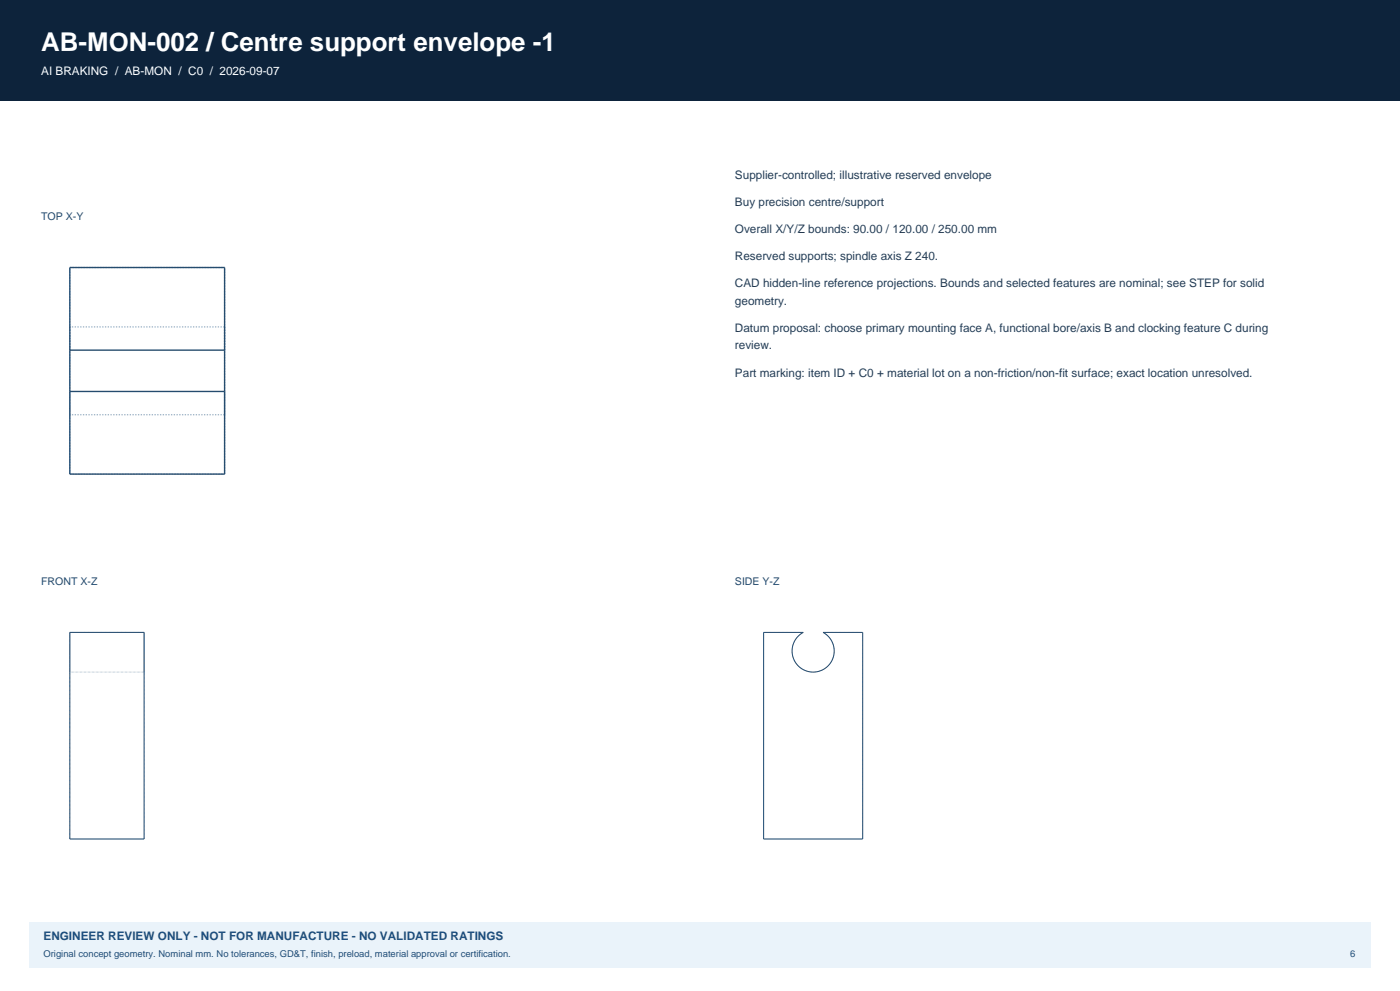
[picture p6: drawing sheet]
<svg xmlns="http://www.w3.org/2000/svg" width="420mm" height="297mm" viewBox="0 0 420 297" stroke-linecap="round" stroke-linejoin="round" font-family="sans-serif">
<defs><g id="words">
<text font-size="7.8" fill="#fff" x="12.3" y="15.2">AB-MON-002 / Centre support envelope -1</text>
<text font-size="3.5" fill="#fff" x="12.3" y="22.6">AI BRAKING / AB-MON / C0 / 2026-09-07</text>
<g font-size="3.5" fill="#243e57">
<text x="220.5" y="53.6">Supplier-controlled; illustrative reserved envelope</text>
<text x="220.5" y="61.7">Buy precision centre/support</text>
<text x="220.5" y="69.8">Overall X/Y/Z bounds: 90.00 / 120.00 / 250.00 mm</text>
<text x="220.5" y="77.9">Reserved supports; spindle axis Z 240.</text>
<text x="220.5" y="86">CAD hidden-line reference projections. Bounds and selected features are nominal; see STEP for solid</text>
<text x="220.5" y="91.3">geometry.</text>
<text x="220.5" y="99.4">Datum proposal: choose primary mounting face A, functional bore/axis B and clocking feature C during</text>
<text x="220.5" y="104.7">review.</text>
<text x="220.5" y="112.9">Part marking: item ID + C0 + material lot on a non-friction/non-fit surface; exact location unresolved.</text>
</g>
<text font-size="3.5" fill="#1b4e80" x="13.1" y="281.8">ENGINEER REVIEW ONLY - NOT FOR MANUFACTURE - NO VALIDATED RATINGS</text>
<g font-size="3.2" fill="#254c6e">
<text x="12.3" y="65.9">TOP X-Y</text>
<text x="12.3" y="175.3">FRONT X-Z</text>
<text x="220.5" y="175.3">SIDE Y-Z</text>
</g>
<g font-size="2.8" fill="#1b4e80">
<text x="13.1" y="286.8">Original concept geometry. Nominal mm. No tolerances, GD&amp;T, finish, preload, material approval or certification.</text>
<text x="405" y="286.8">6</text>
</g>
</g></defs>
<path d="M0 0h420v30h-420z" fill-rule="evenodd" fill="#0d233b"/>
<path d="M8.8 276.2h402.4v13.7h-402.4z" fill-rule="evenodd" fill="#eaf3fa"/>
<g fill="none" stroke="#a5bccd" stroke-width=".41" stroke-dasharray=".4 .4" stroke-linecap="butt">
<path d="M20.9 98v6.9M20.9 80.2h46.5M67.4 98v6.9M67.4 98h-46.5M20.9 117.3v7M20.9 104.9v-6.9M67.4 117.3v7M67.4 104.9v-6.9M20.9 124.3v-7M67.4 124.3v-7M67.4 124.3h-46.5M20.9 142.1v-61.9"/>
<path d="M20.9 142.1h46.5M67.4 142.1v-61.9"/>
</g>
<path d="M20.9 104.9v12.4M20.9 104.9v-24.7h46.5v24.7M20.9 117.3v24.8h46.5v-24.8M20.9 117.3h46.5M20.9 104.9h46.5M67.4 104.9v12.4" fill="none" stroke="#254c6e" stroke-width=".41"/>
<g fill="none" stroke="#a5bccd" stroke-width=".3" stroke-dasharray=".2 .2" stroke-linecap="butt">
<path d="M20.9 189.5v11.9M20.9 189.5h22.3M43.2 189.5h-22.3M43.2 189.5v11.9M229.1 189.5h11.9M241 189.5l-1.6 1.2-1.2 1.8-.5 2 .1 2.1 .9 2 1.4 1.5 1.9 1 1.9 .3 2-.3 1.9-1 1.4-1.5 .9-2 .1-2.1-.5-2-1.2-1.8-1.6-1.2M246.9 189.5h11.9M20.9 201.4v-11.9M43.2 201.4v-11.9M43.2 201.4h-22.3M20.9 251.4v-61.9M20.9 251.4h22.3"/>
<path d="M43.2 251.4v-61.9M229.1 251.4v-61.9M229.1 251.4h29.7M258.8 251.4v-61.9"/>
</g>
<path d="M20.9 189.5h22.3v61.9h-22.3zM229.1 189.5h11.9l-1.6 1.2-1.2 1.8-.5 2 .1 2.1 .9 2 1.4 1.5 1.9 1 1.9 .3 2-.3 1.9-1 1.4-1.5 .9-2 .1-2.1-.5-2-1.2-1.8-1.6-1.2h11.9v61.9h-29.7z" fill="none" stroke="#254c6e" stroke-width=".3"/>
<use href="#words"/>
</svg>
